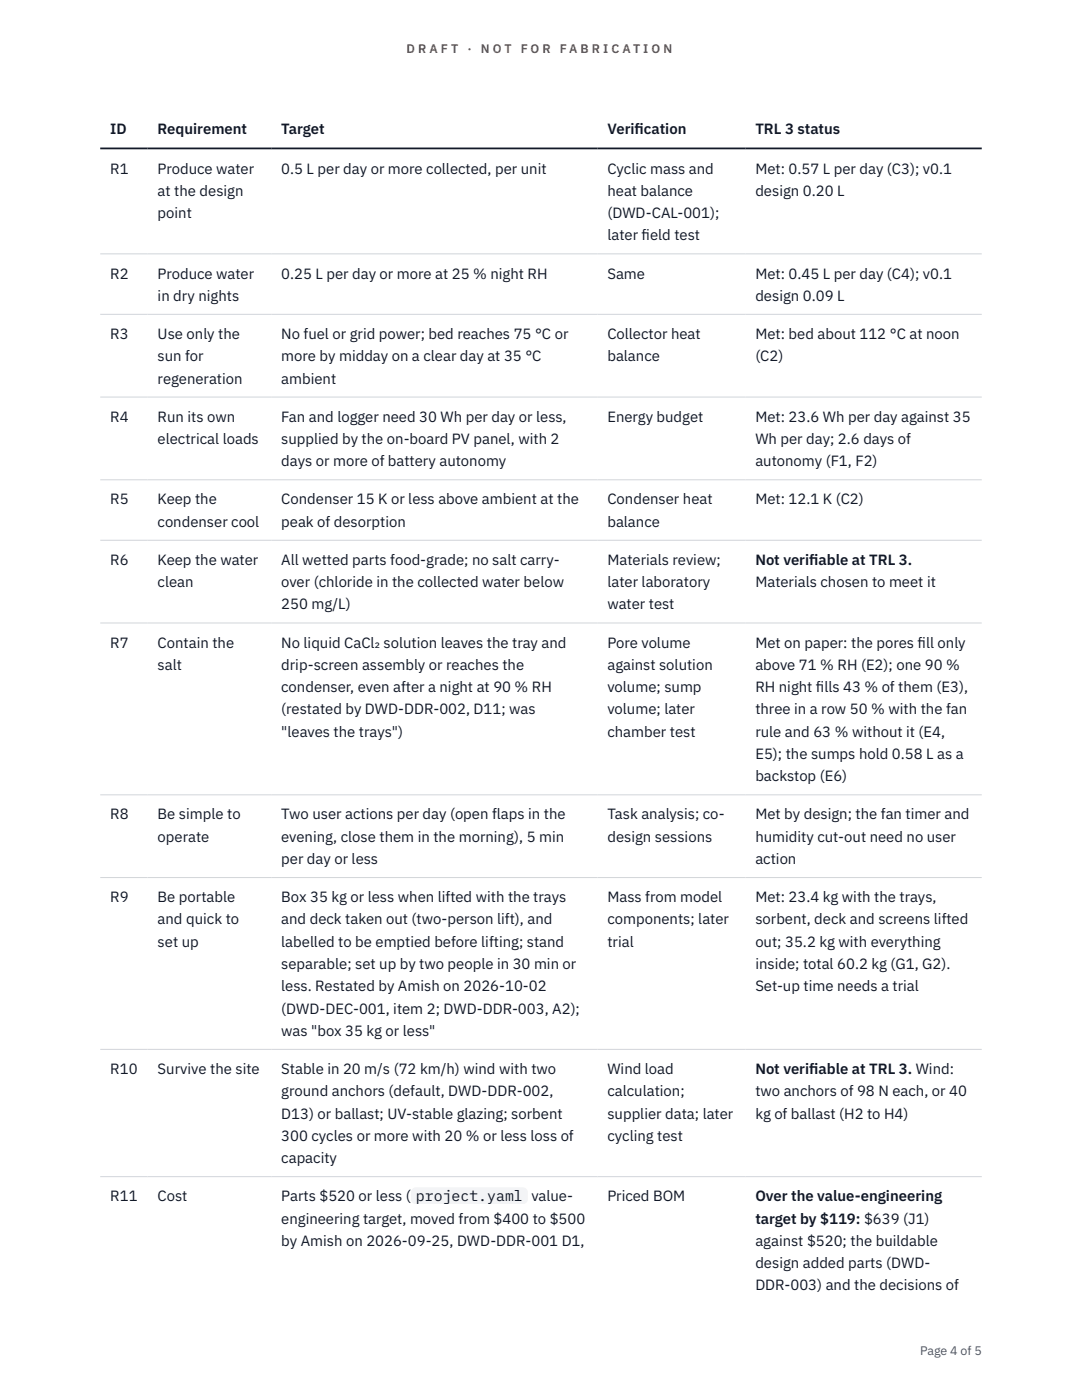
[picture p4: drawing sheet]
<svg xmlns="http://www.w3.org/2000/svg" width="216mm" height="279mm" viewBox="0 0 216 279" stroke-linecap="round" stroke-linejoin="round" font-family="sans-serif">
<defs><g id="words">
<g font-size="3" fill="#111827">
<text x="22" y="26.8">ID</text>
<text x="31.5" y="26.8">Requirement</text>
<text x="56.1" y="26.8">Target</text>
<text x="121.2" y="26.8">Verif</text>
<text x="126.6" y="26.8">ication</text>
<text x="150.7" y="26.8">TRL 3 status</text>
<text x="22" y="34.6">R1</text>
<text x="31.5" y="34.6">Produce water</text>
<text x="56.1" y="34.6">0.5 L per day or more collected, per unit</text>
<text x="121.2" y="34.6">Cyclic mass and</text>
<text x="150.7" y="34.6">Met: 0.57 L per day (C3); v0.1</text>
<text x="31.5" y="39.1">at the design</text>
<text x="121.2" y="39.1">heat balance</text>
<text x="150.7" y="39.1">design 0.20 L</text>
<text x="31.5" y="43.5">point</text>
<text x="121.2" y="43.5">(DWD-CAL-001);</text>
<text x="121.2" y="48">later f</text>
<text x="128" y="48">ield test</text>
<text x="22" y="55.6">R2</text>
<text x="31.5" y="55.6">Produce water</text>
<text x="56.1" y="55.6">0.25 L per day or more at 25 % night RH</text>
<text x="121.2" y="55.6">Same</text>
<text x="150.7" y="55.6">Met: 0.45 L per day (C4); v0.1</text>
<text x="31.5" y="60">in dry nights</text>
<text x="150.7" y="60">design 0.09 L</text>
<text x="22" y="67.7">R3</text>
<text x="31.5" y="67.7">Use only the</text>
<text x="56.1" y="67.7">No fuel or grid power; bed reaches 75 °C or</text>
<text x="121.2" y="67.7">Collector heat</text>
<text x="150.7" y="67.7">Met: bed about 112 °C at noon</text>
<text x="31.5" y="72.1">sun for</text>
<text x="31.5" y="76.5">regeneration</text>
<text x="56.1" y="72.1">more by midday on a clear day at 35 °C</text>
<text x="56.1" y="76.5">ambient</text>
<text x="121.2" y="72.1">balance</text>
<text x="150.7" y="72.1">(C2)</text>
<text x="22" y="84.2">R4</text>
<text x="31.5" y="84.2">Run its own</text>
<text x="31.5" y="88.6">electrical loads</text>
<text x="56.1" y="84.2">Fan and logger need 30 Wh per day or less,</text>
<text x="56.1" y="88.6">supplied by the on-board PV panel, with 2</text>
<text x="121.2" y="84.2">Energy budget</text>
<text x="150.7" y="84.2">Met: 23.6 Wh per day against 35</text>
<text x="150.7" y="88.6">Wh per day; 2.6 days of</text>
<text x="56.1" y="93.1">days or more of battery autonomy</text>
<text x="150.7" y="93.1">autonomy (F1, F2)</text>
<text x="22" y="100.7">R5</text>
<text x="31.5" y="100.7">Keep the</text>
<text x="56.1" y="100.7">Condenser 15 K or less above ambient at the</text>
<text x="121.2" y="100.7">Condenser heat</text>
<text x="150.7" y="100.7">Met: 12.1 K (C2)</text>
<text x="31.5" y="105.1">condenser cool</text>
<text x="56.1" y="105.1">peak of desorption</text>
<text x="121.2" y="105.1">balance</text>
<text x="22" y="112.7">R6</text>
<text x="31.5" y="112.7">Keep the water</text>
<text x="56.1" y="112.7">All wetted parts food-grade; no salt carry-</text>
<text x="121.2" y="112.7">Materials review;</text>
<text x="150.7" y="112.7">Not verif</text>
<text x="161.5" y="112.7">iable at TRL 3.</text>
<text x="31.5" y="117.2">clean</text>
<text x="56.1" y="117.2">over (chloride in the collected water below</text>
<text x="121.2" y="117.2">later laboratory</text>
<text x="150.7" y="117.2">Materials chosen to meet it</text>
<text x="56.1" y="121.6">250 mg/L)</text>
<text x="121.2" y="121.6">water test</text>
<text x="22" y="129.3">R7</text>
<text x="31.5" y="129.3">Contain the</text>
<text x="56.1" y="129.3">No liquid CaCl₂ solution leaves the tray and</text>
<text x="121.2" y="129.3">Pore volume</text>
<text x="150.7" y="129.3">Met on paper: the pores f</text>
<text x="183.1" y="129.3">ill only</text>
<text x="31.5" y="133.7">salt</text>
<text x="56.1" y="133.7">drip-screen assembly or reaches the</text>
<text x="121.2" y="133.7">against solution</text>
<text x="150.7" y="133.7">above 71 % RH (E2); one 90 %</text>
<text x="56.1" y="138.1">condenser, even after a night at 90 % RH</text>
<text x="56.1" y="142.6">(restated by DWD-DDR-002, D11; was</text>
<text x="121.2" y="138.1">volume; sump</text>
<text x="121.2" y="142.6">volume; later</text>
<text x="150.7" y="138.1">RH night f</text>
<text x="150.7" y="142.6">three in a row 50 % with the fan</text>
<text x="162.8" y="138.1">ills 43 % of them (E3),</text>
<text x="56.1" y="147">&quot;leaves the trays&quot;)</text>
<text x="121.2" y="147">chamber test</text>
<text x="150.7" y="147">rule and 63 % without it (E4,</text>
<text x="150.7" y="151.5">E5); the sumps hold 0.58 L as a</text>
<text x="150.7" y="155.9">backstop (E6)</text>
<text x="22" y="163.5">R8</text>
<text x="31.5" y="163.5">Be simple to</text>
<text x="31.5" y="168">operate</text>
<text x="56.1" y="163.5">Two user actions per day (open flaps in the</text>
<text x="56.1" y="168">evening, close them in the morning), 5 min</text>
<text x="121.2" y="163.5">Task analysis; co-</text>
<text x="121.2" y="168">design sessions</text>
<text x="150.7" y="163.5">Met by design; the fan timer and</text>
<text x="150.7" y="168">humidity cut-out need no user</text>
<text x="56.1" y="172.4">per day or less</text>
<text x="150.7" y="172.4">action</text>
<text x="22" y="180.1">R9</text>
<text x="31.5" y="180.1">Be portable</text>
<text x="31.5" y="184.5">and quick to</text>
<text x="56.1" y="180.1">Box 35 kg or less when lifted with the trays</text>
<text x="56.1" y="184.5">and deck taken out (two-person lift), and</text>
<text x="121.2" y="180.1">Mass from model</text>
<text x="121.2" y="184.5">components; later</text>
<text x="150.7" y="180.1">Met: 23.4 kg with the trays,</text>
<text x="150.7" y="184.5">sorbent, deck and screens lifted</text>
<text x="31.5" y="188.9">set up</text>
<text x="56.1" y="188.9">labelled to be emptied before lifting; stand</text>
<text x="121.2" y="188.9">trial</text>
<text x="150.7" y="188.9">out; 35.2 kg with everything</text>
<text x="56.1" y="193.4">separable; set up by two people in 30 min or</text>
<text x="56.1" y="197.8">less. Restated by Amish on 2026-10-02</text>
<text x="150.7" y="193.4">inside; total 60.2 kg (G1, G2).</text>
<text x="150.7" y="197.8">Set-up time needs a trial</text>
<text x="56.1" y="202.3">(DWD-DEC-001, item 2; DWD-DDR-003, A2);</text>
<text x="56.1" y="206.7">was &quot;box 35 kg or less&quot;</text>
<text x="22" y="214.3">R10</text>
<text x="31.5" y="214.3">Survive the site</text>
<text x="56.1" y="214.3">Stable in 20 m/s (72 km/h) wind with two</text>
<text x="121.2" y="214.3">Wind load</text>
<text x="150.7" y="214.3">Not verif</text>
<text x="161.5" y="214.3">iable at TRL 3. Wind:</text>
<text x="56.1" y="218.8">ground anchors (default, DWD-DDR-002,</text>
<text x="121.2" y="218.8">calculation;</text>
<text x="150.7" y="218.8">two anchors of 98 N each, or 40</text>
<text x="56.1" y="223.2">D13) or ballast; UV-stable glazing; sorbent</text>
<text x="56.1" y="227.7">300 cycles or more with 20 % or less loss of</text>
<text x="121.2" y="223.2">supplier data; later</text>
<text x="121.2" y="227.7">cycling test</text>
<text x="150.7" y="223.2">kg of ballast (H2 to H4)</text>
<text x="56.1" y="232.1">capacity</text>
<text x="22" y="239.8">R11</text>
<text x="31.5" y="239.8">Cost</text>
<text x="56.1" y="239.8">Parts $520 or less (</text>
<text x="83" y="239.8">project.yaml</text>
<text x="106" y="239.8">value-</text>
<text x="121.2" y="239.8">Priced BOM</text>
<text x="150.7" y="239.8">Over the value-engineering</text>
<text x="56.1" y="244.2">engineering target, moved from $400 to $500</text>
<text x="150.7" y="244.2">target by $119: $639 (J1)</text>
<text x="56.1" y="248.6">by Amish on 2026-09-25, DWD-DDR-001 D1,</text>
<text x="150.7" y="248.6">against $520; the buildable</text>
<text x="150.7" y="253.1">design added parts (DWD-</text>
<text x="150.7" y="257.5">DDR-003) and the decisions of</text>
</g>
<g font-size="2.5" fill="#b45309">
<text x="81.1" y="10.5">D R A F T</text>
<text x="93.3" y="10.5">·</text>
<text x="95.9" y="10.5">N O T</text>
<text x="103.9" y="10.5">F O R</text>
<text x="111.7" y="10.5">F A B R I C A T I O N</text>
</g>
<text font-size="2.5" fill="#4b5563" x="183.6" y="270.3">Page 4 of 5</text>
</g></defs>
<path d="M20 50.7h175.9M20 62.7h175.9M20 79.2h175.9M20 95.8h175.9M20 107.8h175.9M20 124.3h175.9M20 158.6h175.9M20 175.1h175.9M20 209.4h175.9M20 234.8h175.9" fill="none" stroke="#d1d5db" stroke-width=".2"/>
<path d="M20 29.6h175.9" fill="none" stroke="#111827" stroke-width=".35"/>
<path d="M82 237h23.3v3.3h-23.3z" fill="#f3f4f6"/>
<use href="#words"/>
</svg>
